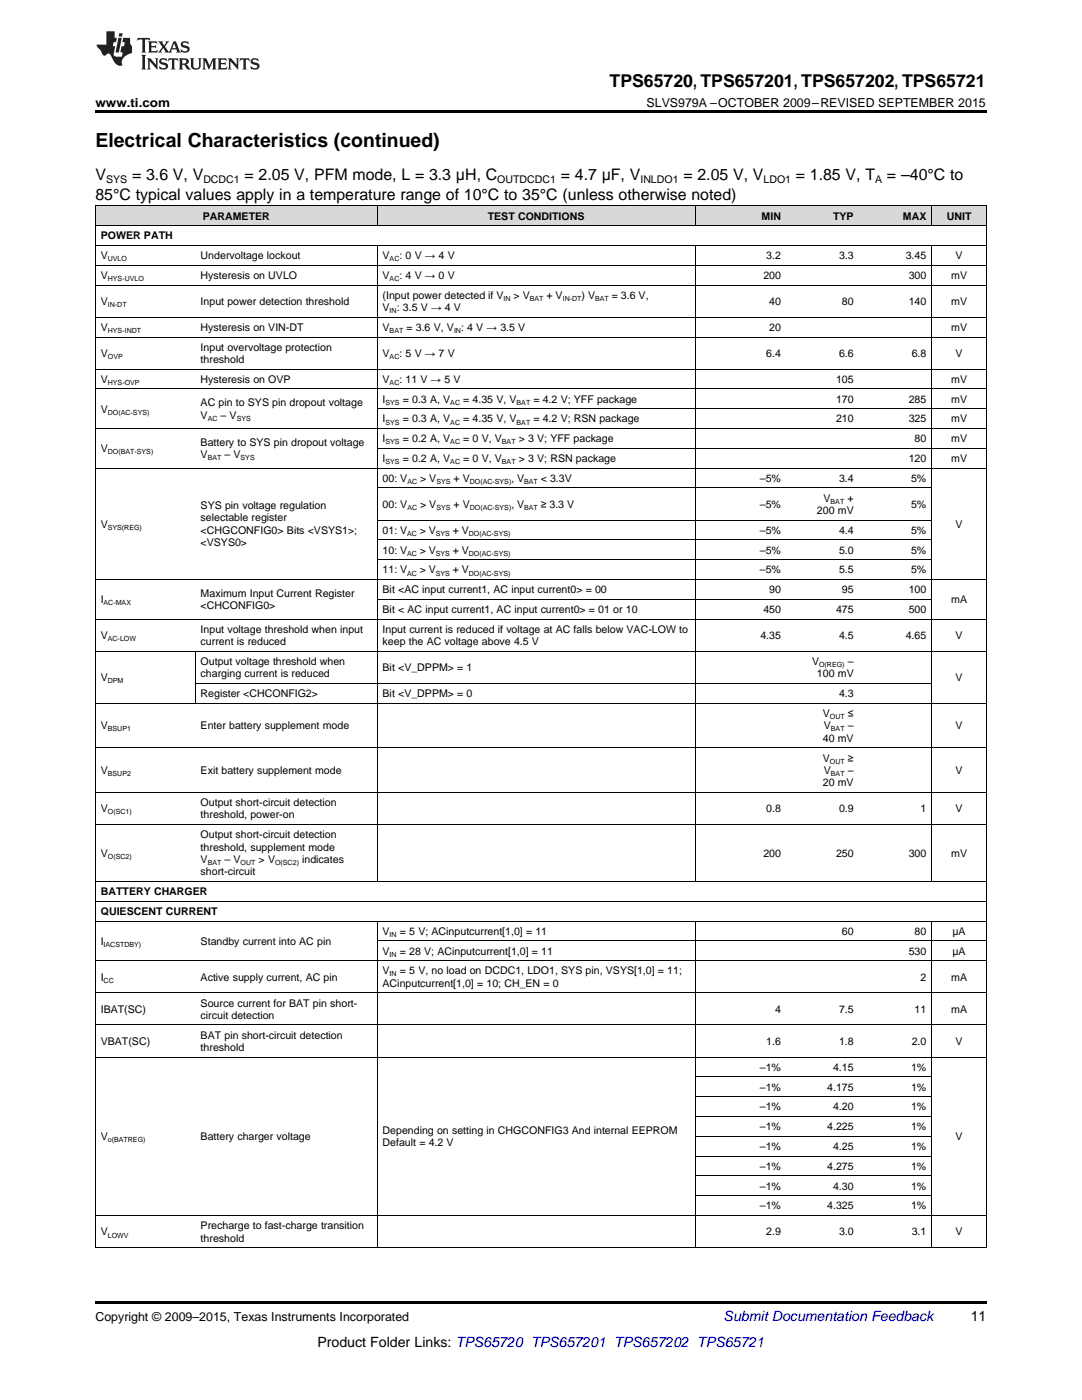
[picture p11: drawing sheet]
<svg xmlns="http://www.w3.org/2000/svg" width="216mm" height="279mm" viewBox="0 0 216 279" stroke-linecap="round" stroke-linejoin="round" font-family="sans-serif">
<defs><g id="words">
<text font-size="3.9" x="19" y="29.3">Electrical Characteristics (continued)</text>
<text font-size="3.5" x="121.6" y="17.3">TPS65720, TPS657201, TPS657202, TPS65721</text>
<g font-size="3.2">
<text x="19" y="36">V</text>
<text x="26.4" y="36">= 3.6 V, V</text>
<text x="48.8" y="36">= 2.05 V, PFM mode, L = 3.3 μH, C</text>
<text x="111.9" y="36">= 4.7 μF, V</text>
<text x="136.4" y="36">= 2.05 V, V</text>
<text x="158.8" y="36">= 1.85 V, T</text>
<text x="177" y="36">= –40°C to</text>
<text x="19" y="39.9">85°C typical values apply in a temperature range of 10°C to 35°C (unless otherwise noted)</text>
</g>
<text font-size="2.8" fill="#0000c8" x="144.4" y="263.6">Submit Documentation Feedback</text>
<g font-size="2.8">
<text x="193.7" y="263.6">11</text>
<text x="63.3" y="268.9">Product Folder Links: TPS65720 TPS657201 TPS657202 TPS65721</text>
</g>
<g font-size="2.5">
<text x="19" y="21.4">www.ti.com</text>
<text x="129" y="21.4">SLVS979A –OCTOBER 2009–REVISED SEPTEMBER 2015</text>
<text x="19" y="263.6">Copyright © 2009–2015, Texas Instruments Incorporated</text>
</g>
<g font-size="2.1">
<text x="21.2" y="36.6">SYS</text>
<text x="40.6" y="36.6">DCDC1</text>
<text x="99.2" y="36.6">OUTDCDC1</text>
<text x="127.8" y="36.6">INLDO1</text>
<text x="152.3" y="36.6">LDO1</text>
<text x="174.6" y="36.6">A</text>
<text x="20.1" y="47.8">POWER PATH</text>
<text x="40.5" y="43.8">PARAMETER</text>
<text x="97.3" y="43.8">TEST CONDITIONS</text>
<text x="152" y="43.8">MIN</text>
<text x="166.2" y="43.8">TYP</text>
<text x="180.2" y="43.8">MAX</text>
<text x="188.9" y="43.8">UNIT</text>
<text x="20.1" y="51.7">V</text>
<text x="40" y="51.7">Undervoltage lockout</text>
<text x="76.3" y="51.7">V</text>
<text x="79.7" y="51.7">: 0 V → 4 V</text>
<text x="152.9" y="51.7">3.2</text>
<text x="167.4" y="51.7">3.3</text>
<text x="180.7" y="51.7">3.45</text>
<text x="190.7" y="51.7">V</text>
<text x="20.1" y="55.7">V</text>
<text x="40" y="55.7">Hysteresis on UVLO</text>
<text x="76.3" y="55.7">V</text>
<text x="76.3" y="59.6">(Input power detected if V</text>
<text x="79.7" y="55.7">: 4 V → 0 V</text>
<text x="102.5" y="59.6">&gt; V</text>
<text x="109" y="59.6">+ V</text>
<text x="116" y="59.6">) V</text>
<text x="122.1" y="59.6">= 3.6 V,</text>
<text x="152.3" y="55.7">200</text>
<text x="181.3" y="55.7">300</text>
<text x="189.8" y="55.7">mV</text>
<text x="20.1" y="60.9">V</text>
<text x="40" y="60.9">Input power detection threshold</text>
<text x="76.3" y="62.1">V : 3.5 V → 4 V</text>
<text x="153.5" y="60.9">40</text>
<text x="168" y="60.9">80</text>
<text x="181.3" y="60.9">140</text>
<text x="189.8" y="60.9">mV</text>
<text x="20.1" y="66">V</text>
<text x="20.1" y="71.2">V</text>
<text x="40" y="66">Hysteresis on VIN-DT</text>
<text x="40" y="70">Input overvoltage protection</text>
<text x="76.3" y="66">V</text>
<text x="76.3" y="71.2">V</text>
<text x="79.7" y="71.2">: 5 V → 7 V</text>
<text x="81.1" y="66">= 3.6 V, V : 4 V → 3.5 V</text>
<text x="152.9" y="71.2">6.4</text>
<text x="153.5" y="66">20</text>
<text x="167.4" y="71.2">6.6</text>
<text x="181.9" y="71.2">6.8</text>
<text x="189.8" y="66">mV</text>
<text x="190.7" y="71.2">V</text>
<text x="20.1" y="76.4">V</text>
<text x="40" y="72.5">threshold</text>
<text x="40" y="76.4">Hysteresis on OVP</text>
<text x="76.3" y="76.4">V</text>
<text x="79.7" y="76.4">: 11 V → 5 V</text>
<text x="166.8" y="76.4">105</text>
<text x="189.8" y="76.4">mV</text>
<text x="20.1" y="82.3">V</text>
<text x="40" y="81.1">AC pin to SYS pin dropout voltage</text>
<text x="40" y="83.6">V</text>
<text x="44" y="83.6">– V</text>
<text x="76.3" y="80.4">I</text>
<text x="80.4" y="80.4">= 0.3 A, V</text>
<text x="92.4" y="80.4">= 4.35 V, V</text>
<text x="106.4" y="80.4">= 4.2 V; YFF package</text>
<text x="166.8" y="80.4">170</text>
<text x="181.3" y="80.4">285</text>
<text x="189.8" y="80.4">mV</text>
<text x="40" y="89">Battery to SYS pin dropout voltage</text>
<text x="76.3" y="84.3">I</text>
<text x="76.3" y="88.3">I</text>
<text x="80.4" y="84.3">= 0.3 A, V</text>
<text x="80.4" y="88.3">= 0.2 A, V</text>
<text x="92.4" y="84.3">= 4.35 V, V</text>
<text x="92.4" y="88.3">= 0 V, V</text>
<text x="103.5" y="88.3">&gt; 3 V; YFF package</text>
<text x="106.4" y="84.3">= 4.2 V; RSN package</text>
<text x="166.8" y="84.3">210</text>
<text x="181.3" y="84.3">325</text>
<text x="182.5" y="88.3">80</text>
<text x="189.8" y="84.3">mV</text>
<text x="189.8" y="88.3">mV</text>
<text x="20.1" y="90.2">V</text>
<text x="40" y="91.5">V</text>
<text x="44.8" y="91.5">– V</text>
<text x="76.3" y="92.2">I</text>
<text x="80.4" y="92.2">= 0.2 A, V</text>
<text x="92.4" y="92.2">= 0 V, V</text>
<text x="103.5" y="92.2">&gt; 3 V; RSN package</text>
<text x="181.3" y="92.2">120</text>
<text x="189.8" y="92.2">mV</text>
<text x="40" y="101.6">SYS pin voltage regulation</text>
<text x="76.3" y="96.2">00: V</text>
<text x="76.3" y="101.4">00: V</text>
<text x="83.8" y="96.2">&gt; V</text>
<text x="83.8" y="101.4">&gt; V</text>
<text x="90.5" y="96.2">+ V</text>
<text x="90.5" y="101.4">+ V</text>
<text x="102" y="96.2">, V</text>
<text x="102" y="101.4">, V</text>
<text x="107.9" y="96.2">&lt; 3.3V</text>
<text x="107.9" y="101.4">≥ 3.3 V</text>
<text x="151.6" y="96.2">–5%</text>
<text x="151.6" y="101.4">–5%</text>
<text x="164.3" y="100.1">V</text>
<text x="167.4" y="96.2">3.4</text>
<text x="169.1" y="100.1">+</text>
<text x="181.8" y="96.2">5%</text>
<text x="181.8" y="101.4">5%</text>
<text x="20.1" y="105.3">V</text>
<text x="40" y="104.1">selectable register</text>
<text x="40" y="106.5">&lt;CHGCONFIG0&gt; Bits &lt;VSYS1&gt;;</text>
<text x="76.3" y="106.5">01: V</text>
<text x="83.7" y="106.5">&gt; V</text>
<text x="90.3" y="106.5">+ V</text>
<text x="151.6" y="106.5">–5%</text>
<text x="163" y="102.6">200 mV</text>
<text x="167.4" y="106.5">4.4</text>
<text x="181.8" y="106.5">5%</text>
<text x="190.7" y="105.3">V</text>
<text x="40" y="109">&lt;VSYS0&gt;</text>
<text x="76.3" y="110.5">10: V</text>
<text x="83.7" y="110.5">&gt; V</text>
<text x="90.3" y="110.5">+ V</text>
<text x="151.6" y="110.5">–5%</text>
<text x="167.4" y="110.5">5.0</text>
<text x="181.8" y="110.5">5%</text>
<text x="40" y="119.1">Maximum Input Current Register</text>
<text x="76.3" y="114.4">11: V</text>
<text x="76.3" y="118.4">Bit &lt;AC input current1, AC input current0&gt; = 00</text>
<text x="83.7" y="114.4">&gt; V</text>
<text x="90.3" y="114.4">+ V</text>
<text x="151.6" y="114.4">–5%</text>
<text x="153.5" y="118.4">90</text>
<text x="167.4" y="114.4">5.5</text>
<text x="168" y="118.4">95</text>
<text x="181.3" y="118.4">100</text>
<text x="181.8" y="114.4">5%</text>
<text x="20.1" y="120.4">I</text>
<text x="40" y="121.6">&lt;CHCONFIG0&gt;</text>
<text x="76.3" y="122.3">Bit &lt; AC input current1, AC input current0&gt; = 01 or 10</text>
<text x="152.3" y="122.3">450</text>
<text x="166.8" y="122.3">475</text>
<text x="181.3" y="122.3">500</text>
<text x="189.8" y="120.4">mA</text>
<text x="20.1" y="127.5">V</text>
<text x="40" y="126.3">Input voltage threshold when input</text>
<text x="40" y="128.8">current is reduced</text>
<text x="76.3" y="126.3">Input current is reduced if voltage at AC falls below VAC-LOW to</text>
<text x="76.3" y="128.8">keep the AC voltage above 4.5 V</text>
<text x="151.7" y="127.5">4.35</text>
<text x="167.4" y="127.5">4.5</text>
<text x="180.7" y="127.5">4.65</text>
<text x="190.7" y="127.5">V</text>
<text x="20.1" y="135.9">V</text>
<text x="40" y="132.7">Output voltage threshold when</text>
<text x="40" y="135.2">charging current is reduced</text>
<text x="76.3" y="133.9">Bit &lt;V_DPPM&gt; = 1</text>
<text x="162" y="132.7">V</text>
<text x="163" y="135.2">100 mV</text>
<text x="169.2" y="132.7">–</text>
<text x="190.7" y="135.9">V</text>
<text x="40" y="139.1">Register &lt;CHCONFIG2&gt;</text>
<text x="76.3" y="139.1">Bit &lt;V_DPPM&gt; = 0</text>
<text x="164.2" y="143.1">V</text>
<text x="167.4" y="139.1">4.3</text>
<text x="169.2" y="143.1">≤</text>
<text x="20.1" y="145.6">V</text>
<text x="40" y="145.6">Enter battery supplement mode</text>
<text x="164.2" y="148">40 mV</text>
<text x="164.4" y="145.6">V</text>
<text x="169.2" y="145.6">–</text>
<text x="190.7" y="145.6">V</text>
<text x="20.1" y="154.4">V</text>
<text x="40" y="154.4">Exit battery supplement mode</text>
<text x="164.2" y="152">V</text>
<text x="164.4" y="154.4">V</text>
<text x="169.2" y="154.4">–</text>
<text x="169.2" y="152">≥</text>
<text x="190.7" y="154.4">V</text>
<text x="40" y="160.9">Output short-circuit detection</text>
<text x="164.2" y="156.9">20 mV</text>
<text x="20.1" y="162.1">V</text>
<text x="40" y="163.3">threshold, power-on</text>
<text x="40" y="167.3">Output short-circuit detection</text>
<text x="152.9" y="162.1">0.8</text>
<text x="167.4" y="162.1">0.9</text>
<text x="183.7" y="162.1">1</text>
<text x="190.7" y="162.1">V</text>
<text x="20.1" y="171">V</text>
<text x="40" y="169.8">threshold, supplement mode</text>
<text x="40" y="172.2">V</text>
<text x="44.8" y="172.2">– V</text>
<text x="51.6" y="172.2">&gt; V</text>
<text x="60.3" y="172.2">indicates</text>
<text x="152.3" y="171">200</text>
<text x="166.8" y="171">250</text>
<text x="181.3" y="171">300</text>
<text x="189.8" y="171">mV</text>
<text x="20.1" y="178.6">BATTERY CHARGER</text>
<text x="40" y="174.7">short-circuit</text>
<text x="20.1" y="182.6">QUIESCENT CURRENT</text>
<text x="20.1" y="188.5">I</text>
<text x="40" y="188.5">Standby current into AC pin</text>
<text x="76.3" y="186.5">V</text>
<text x="76.3" y="190.5">V</text>
<text x="79.8" y="186.5">= 5 V; ACinputcurrent[1,0] = 11</text>
<text x="79.8" y="190.5">= 28 V; ACinputcurrent[1,0] = 11</text>
<text x="168" y="186.5">60</text>
<text x="181.3" y="190.5">530</text>
<text x="182.5" y="186.5">80</text>
<text x="190" y="186.5">μA</text>
<text x="190" y="190.5">μA</text>
<text x="20.1" y="195.7">I</text>
<text x="40" y="195.7">Active supply current, AC pin</text>
<text x="76.3" y="194.5">V</text>
<text x="76.3" y="196.9">ACinputcurrent[1,0] = 10; CH_EN = 0</text>
<text x="79.8" y="194.5">= 5 V, no load on DCDC1, LDO1, SYS pin, VSYS[1,0] = 11;</text>
<text x="183.7" y="195.7">2</text>
<text x="189.8" y="195.7">mA</text>
<text x="20.1" y="202.1">IBAT(SC)</text>
<text x="40" y="200.9">Source current for BAT pin short-</text>
<text x="40" y="203.3">circuit detection</text>
<text x="154.7" y="202.1">4</text>
<text x="167.4" y="202.1">7.5</text>
<text x="182.5" y="202.1">11</text>
<text x="189.8" y="202.1">mA</text>
<text x="20.1" y="208.5">VBAT(SC)</text>
<text x="40" y="207.3">BAT pin short-circuit detection</text>
<text x="40" y="209.8">threshold</text>
<text x="152.9" y="208.5">1.6</text>
<text x="167.4" y="208.5">1.8</text>
<text x="181.9" y="208.5">2.0</text>
<text x="190.7" y="208.5">V</text>
<text x="151.6" y="213.7">–1%</text>
<text x="166.2" y="213.7">4.15</text>
<text x="181.8" y="213.7">1%</text>
<text x="151.6" y="217.7">–1%</text>
<text x="151.6" y="221.6">–1%</text>
<text x="165.1" y="217.7">4.175</text>
<text x="166.2" y="221.6">4.20</text>
<text x="181.8" y="217.7">1%</text>
<text x="181.8" y="221.6">1%</text>
<text x="20.1" y="227.5">V</text>
<text x="40" y="227.5">Battery charger voltage</text>
<text x="76.3" y="226.3">Depending on setting in CHGCONFIG3 And internal EEPROM</text>
<text x="151.6" y="225.6">–1%</text>
<text x="165.1" y="225.6">4.225</text>
<text x="181.8" y="225.6">1%</text>
<text x="190.7" y="227.5">V</text>
<text x="76.3" y="228.8">Default = 4.2 V</text>
<text x="151.6" y="229.5">–1%</text>
<text x="151.6" y="233.5">–1%</text>
<text x="165.1" y="233.5">4.275</text>
<text x="166.2" y="229.5">4.25</text>
<text x="181.8" y="229.5">1%</text>
<text x="181.8" y="233.5">1%</text>
<text x="151.6" y="237.4">–1%</text>
<text x="166.2" y="237.4">4.30</text>
<text x="181.8" y="237.4">1%</text>
<text x="40" y="245.3">Precharge to fast-charge transition</text>
<text x="151.6" y="241.4">–1%</text>
<text x="165.1" y="241.4">4.325</text>
<text x="181.8" y="241.4">1%</text>
<text x="20.1" y="246.6">V</text>
<text x="40" y="247.8">threshold</text>
<text x="152.9" y="246.6">2.9</text>
<text x="167.4" y="246.6">3.0</text>
<text x="181.9" y="246.6">3.1</text>
<text x="190.7" y="246.6">V</text>
</g>
<g font-size="1.4">
<text x="21.5" y="52.1">UVLO</text>
<text x="77.8" y="52.1">AC</text>
<text x="21.5" y="56.1">HYS-UVLO</text>
<text x="77.8" y="56.1">AC</text>
<text x="21.5" y="61.3">IN-DT</text>
<text x="77.8" y="62.5">IN</text>
<text x="100.5" y="60">IN</text>
<text x="105.7" y="60">BAT</text>
<text x="112.3" y="60">IN-DT</text>
<text x="118.7" y="60">BAT</text>
<text x="21.5" y="66.5">HYS-INDT</text>
<text x="21.5" y="71.6">OVP</text>
<text x="77.8" y="66.5">BAT</text>
<text x="77.8" y="71.6">AC</text>
<text x="90.6" y="66.5">IN</text>
<text x="21.5" y="76.8">HYS-OVP</text>
<text x="77.8" y="76.8">AC</text>
<text x="21.5" y="82.8">DO(AC-SYS)</text>
<text x="41.5" y="84">AC</text>
<text x="47.2" y="84">SYS</text>
<text x="76.9" y="80.8">SYS</text>
<text x="89.9" y="80.8">AC</text>
<text x="103.1" y="80.8">BAT</text>
<text x="76.9" y="84.7">SYS</text>
<text x="76.9" y="88.7">SYS</text>
<text x="89.9" y="84.7">AC</text>
<text x="89.9" y="88.7">AC</text>
<text x="100.2" y="88.7">BAT</text>
<text x="103.1" y="84.7">BAT</text>
<text x="21.5" y="90.7">DO(BAT-SYS)</text>
<text x="41.5" y="91.9">BAT</text>
<text x="48" y="91.9">SYS</text>
<text x="76.9" y="92.6">SYS</text>
<text x="89.9" y="92.6">AC</text>
<text x="100.2" y="92.6">BAT</text>
<text x="81.3" y="96.6">AC</text>
<text x="81.3" y="101.8">AC</text>
<text x="87.1" y="96.6">SYS</text>
<text x="87.1" y="101.8">SYS</text>
<text x="93.7" y="96.6">DO(AC-SYS)</text>
<text x="93.7" y="101.8">DO(AC-SYS)</text>
<text x="104.6" y="96.6">BAT</text>
<text x="104.6" y="101.8">BAT</text>
<text x="165.7" y="100.5">BAT</text>
<text x="21.5" y="105.7">SYS(REG)</text>
<text x="81.2" y="107">AC</text>
<text x="87" y="107">SYS</text>
<text x="93.6" y="107">DO(AC-SYS)</text>
<text x="81.2" y="110.9">AC</text>
<text x="87" y="110.9">SYS</text>
<text x="93.6" y="110.9">DO(AC-SYS)</text>
<text x="81.2" y="114.9">AC</text>
<text x="87" y="114.9">SYS</text>
<text x="93.6" y="114.9">DO(AC-SYS)</text>
<text x="20.7" y="120.8">AC-MAX</text>
<text x="21.5" y="128">AC-LOW</text>
<text x="21.5" y="136.3">DPM</text>
<text x="163.4" y="133.1">O(REG)</text>
<text x="165.6" y="143.5">OUT</text>
<text x="21.5" y="146">BSUP1</text>
<text x="165.8" y="146">BAT</text>
<text x="21.5" y="154.9">BSUP2</text>
<text x="165.6" y="152.4">OUT</text>
<text x="165.8" y="154.9">BAT</text>
<text x="21.5" y="162.5">O(SC1)</text>
<text x="21.5" y="171.4">O(SC2)</text>
<text x="41.5" y="172.6">BAT</text>
<text x="48" y="172.6">OUT</text>
<text x="54.9" y="172.6">O(SC2)</text>
<text x="20.7" y="188.9">IACSTDBY)</text>
<text x="77.8" y="187">IN</text>
<text x="77.8" y="190.9">IN</text>
<text x="20.7" y="196.1">CC</text>
<text x="77.8" y="194.9">IN</text>
<text x="21.5" y="228">o(BATREG)</text>
<text x="21.5" y="247">LOWV</text>
</g>
</g></defs>
<g fill="#d8d8d8">
<path d="M19 41.1h20v4h-20z"/>
<path d="M39 41.1h36.3v4h-36.3z"/>
<path d="M75.3 41.1h63.5v4h-63.5z"/>
<path d="M138.8 41.1h18.1v4h-18.1z"/>
<path d="M156.9 41.1h14.5v4h-14.5z"/>
<path d="M171.4 41.1h14.5v4h-14.5z"/>
<path d="M185.9 41.1h10.9v4h-10.9z"/>
</g>
<path d="M19 22h177.8v.5h-177.8zM19 259.7h177.8v.5h-177.8z" fill="#000"/>
<g fill="none" stroke="#000" stroke-width=".2">
<path d="M19 56.9h177.8M19 52.9h177.8M19 49h177.8M19 45h177.8M19 41.1h177.8M19.1 41.1v208M75.2 41.1v4M75.2 49v127M138.7 41.1v4M138.7 49v127M185.9 41.1v4M185.9 49v127"/>
<path d="M196.8 41.1v208M19 77.6h177.8M19 73.7h177.8M19 67.3h177.8M19 63.3h177.8M19 93.4h177.8M19 85.5h177.8M75.3 97.4h110.6M75.3 89.5h121.5M75.3 81.6h121.5M19 115.7h177.8M75.3 119.6h110.6"/>
<path d="M75.3 111.7h110.6M75.3 107.8h110.6M75.3 103.8h110.6M19 130h177.8M19 123.6h177.8M38.9 130v10.4M39 136.4h146.9M19 158.1h177.8M19 149.2h177.8M19 140.4h177.8M19 179.9h177.8M19 175.9h177.8"/>
<path d="M19 164.6h177.8M19 198.1h177.8M19 191.7h177.8M19 183.8h177.8M75.2 183.9v65.2M75.3 187.8h121.5M138.7 183.9v65.2M185.9 183.9v65.2M19 211h177.8M19 204.6h177.8M138.8 218.9h47.1M138.8 214.9h47.1"/>
<path d="M138.8 238.6h47.1M138.8 234.7h47.1M138.8 230.7h47.1M138.8 226.8h47.1M138.8 222.8h47.1M19 249h177.8M19 242.6h177.8"/>
</g>
<g fill="#231f20">
<path d="M27.5 7.6l-.1 .5 .4-.2h.6v.1v2.1l-.2 .4h1l-.3-.4v-2.1l.1-.1h.5l.5 .2-.2-.5zM29.5 8.3l.2 .3v1.5l-.2 .4h1.8l.2-.6a1.04 1.04 0 0 1-1.3 .2v-.7h.6l.3 .2v-.6l-.3 .2h-.6v-.6l.8-.1 .4 .3-.2-.5zM31.5 8.3l.9 1.1-.9 1.1h.8l-.2-.2 .5-.7 .4 .7-.2 .2h1.5l-.1-.2 .1-.4h.9l.1 .4-.2 .2h1l-.3-.3-.7-1.9h-.5l-.9 2-.8-1 .9-1h-.8l.1 .3-.3 .5-.4-.6 .2-.2zM34.7 8.6l.4 1h-.7zM36.3 8.4a.63 .63 0 0 0-.2 .7 .63 .63 0 0 0 .6 .4l.6 .2 .1 .2a.75 .75 0 0 1-.7 .4 .75 .75 0 0 1-.6-.5l.1 .7 .1-.1a1.11 1.11 0 0 0 1.5-.6 1.13 1.13 0 0 0-1.2-.8l-.1-.4a1.04 1.04 0 0 1 1.2 .2l-.2-.5-.1 .1-.5-.2zM28.2 10.9l.2 .4v2.2l-.2 .4h1l-.3-.4v-2.2l.3-.4zM29.3 11.6l.3 .4v1.5l-.3 .4h.8l-.2-.4v-1.3l1.5 1.7v-1.9l.2-.4h-.7l.2 .4v.9l-1.1-1.3zM32 11.8a.62 .62 0 0 0-.2 .7 .62 .62 0 0 0 .6 .4l.6 .1 .1 .3a.76 .76 0 0 1-.7 .3 .76 .76 0 0 1-.6-.4l.1 .7 .1-.1a1.11 1.11 0 0 0 1.5-.6 1.13 1.13 0 0 0-1.2-.8l-.1-.4a1.04 1.04 0 0 1 1.2 .2l-.2-.6-.1 .1-.5-.1zM33.7 11.6l-.2 .6a.61 .61 0 0 1 .8-.3v1.6l-.2 .4h.9l-.2-.4v-1.6a.63 .63 0 0 1 .8 .3l-.2-.6zM35.6 11.6l.3 .4v1.5l-.3 .4h1l-.2-.2v-.8l.5 .2a.76 .76 0 0 0 1.2 .7l-1-1a.58 .58 0 0 0 .6-.5 .58 .58 0 0 0-.5-.6zM36.4 11.9h.1a.45 .45 0 0 1 .5 .1 .45 .45 0 0 1 .1 .5l-.7 .2zM37.9 11.6l.2 .2a2.17 2.17 0 0 0 .3 1.9 .99 .99 0 0 0 1.6-.6v-1.1l.2-.4h-.7l.2 .2a1.92 1.92 0 0 1-.2 1.8 .6 .6 0 0 1-.9-.5v-1.1l.2-.4zM40.4 11.6l.2 .4v1.5l-.2 .4h.7l-.2-.4v-1.4l.8 1.8 .8-1.8v1.4l-.2 .4h.9l-.2-.4v-1.5l.2-.4h-.8l-.6 1.5-.6-1.5zM43.4 11.6l.2 .4v1.5l-.2 .4h1.8l.2-.6a1.04 1.04 0 0 1-1.3 .1v-.6h.5l.4 .2v-.6l-.4 .2h-.5v-.7h.8l.3 .3-.1-.6zM45.5 11.6l.2 .4v1.5l-.2 .4h.7l-.2-.4v-1.3l1.5 1.7v-1.9l.2-.4h-.7l.2 .4v.9l-1.1-1.3zM47.9 11.6l-.1 .6a.61 .61 0 0 1 .8-.3v1.6l-.3 .4h1l-.3-.4 .1-1.6a.63 .63 0 0 1 .7 .3l-.1-.6zM50.2 11.8a.62 .62 0 0 0-.2 .7 .62 .62 0 0 0 .6 .4l.6 .1 .2 .3a.76 .76 0 0 1-.8 .3 .76 .76 0 0 1-.6-.4l.1 .7 .2-.1a1.11 1.11 0 0 0 1.5-.6 1.13 1.13 0 0 0-1.3-.8l-.1-.4a1.04 1.04 0 0 1 1.2 .2l-.1-.6-.2 .1-.5-.1z"/>
<path d="M21.2 6.3v2.6h-1.9l.1 .4 .7 .9a.91 .91 0 0 0 1 .8 .56 .56 0 0 1 .5-.3 .56 .56 0 0 1 .5 .3l.4 .8a1.53 1.53 0 0 0 1.9 1.2 1.54 1.54 0 0 1 1-2.1l.9-.3v-1.4a1.52 1.52 0 0 1-.3-1.6h-1.4l-.2 .8h.5l-.2 .8h-.4l-.2 1v.2l.4 .1-.2 .8a1.93 1.93 0 0 1-1.6-.3l.3-1.8h-.5l.2-.8h.4l.2-.8h-.4v-1.3zM23.6 7.6l-.6 2.9h.7l.6-2.9zM23.8 6.6l-.1 .7h.6l.2-.7z"/>
</g>
<use href="#words"/>
</svg>
